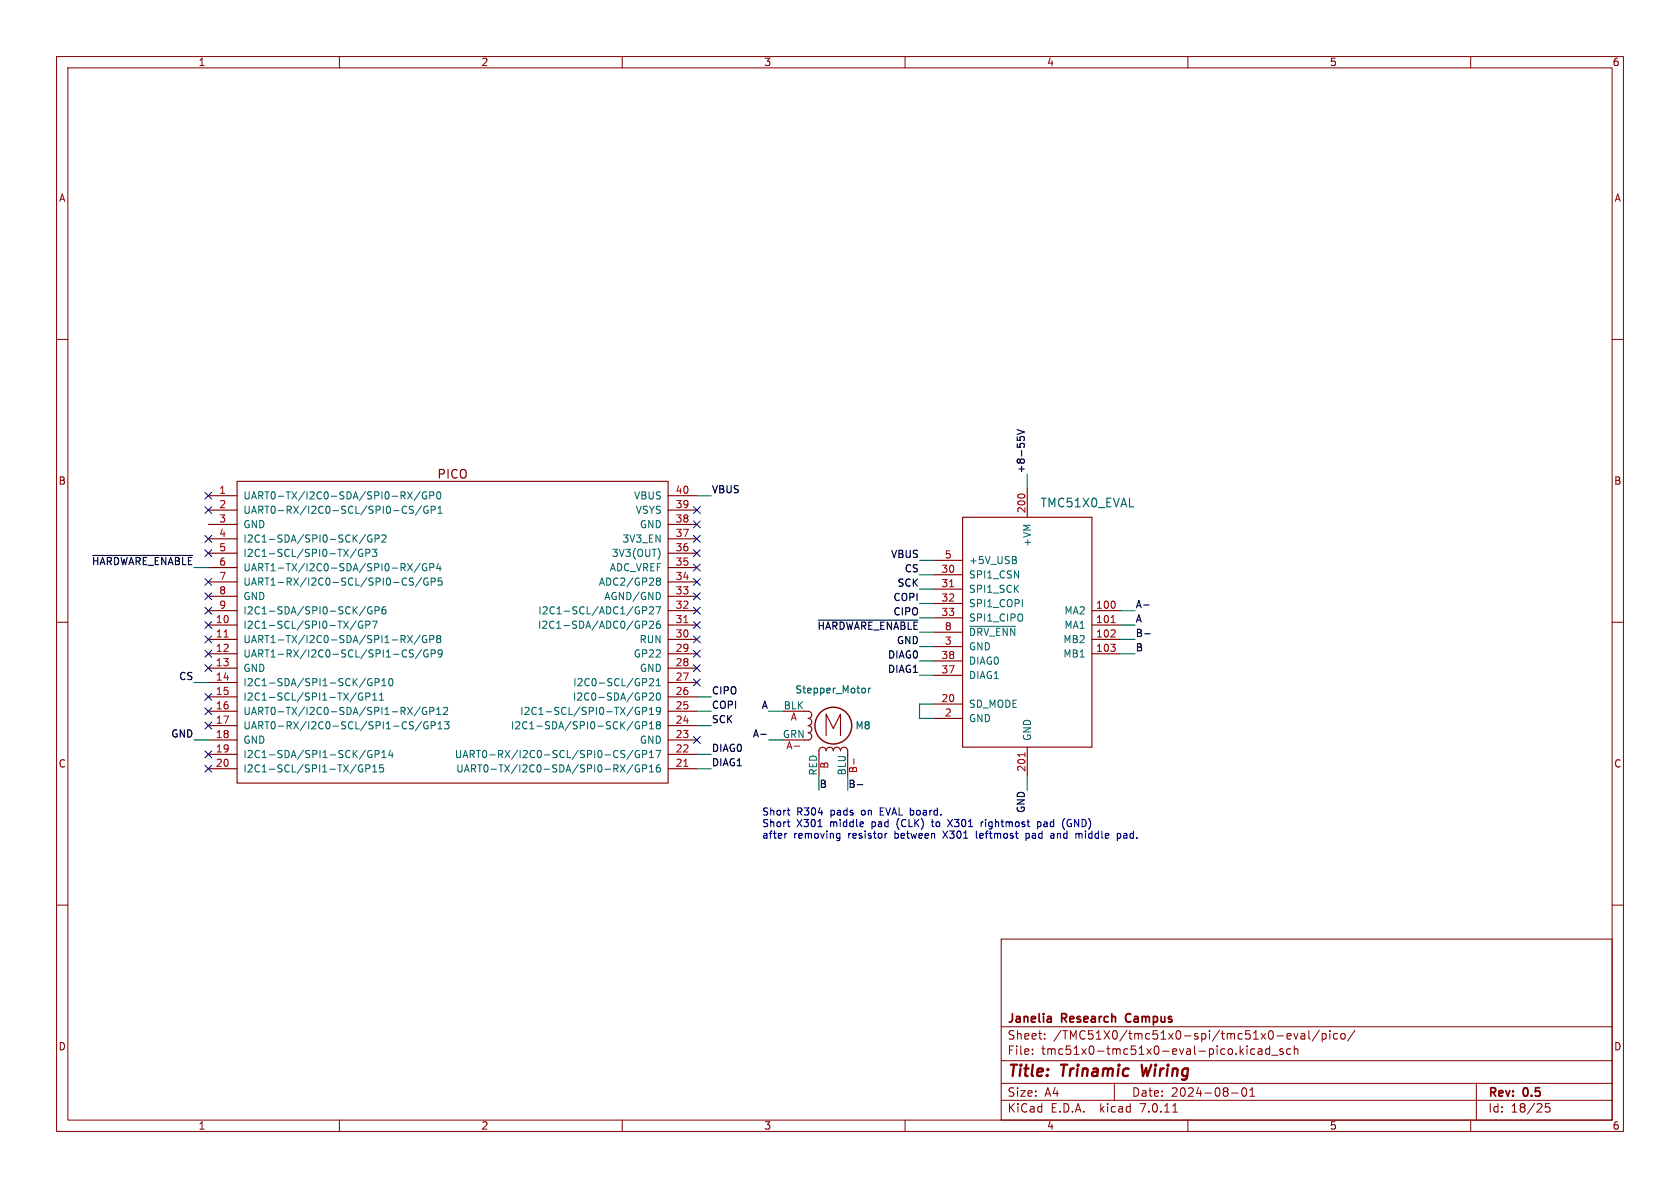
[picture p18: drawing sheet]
<svg xmlns="http://www.w3.org/2000/svg" width="297mm" height="210mm" viewBox="0 0 297 210" stroke-linecap="round" stroke-linejoin="round" font-family="sans-serif">
<defs><g id="words">
<g font-size="2.8" fill="#840000">
<text x="178" y="190.9">Title:</text>
<text x="187.7" y="190.9">Trinamic</text>
<text x="202.6" y="190.9">Wiring</text>
</g>
<g font-size="2.1" fill="#840000">
<text x="77.2" y="84.9">PICO</text>
<text x="178" y="184">Sheet:</text>
<text x="178" y="181.2">Janelia</text>
<text x="186.2" y="184">/TMC51X0/tmc51x0-spi/tmc51x0-eval/pico/</text>
<text x="187.7" y="181.2">Research</text>
<text x="199.7" y="181.2">Campus</text>
<text x="178" y="186.7">File:</text>
<text x="184.1" y="186.7">tmc51x0-tmc51x0-eval-pico.kicad_sch</text>
<text x="178" y="196.9">KiCad</text>
<text x="178" y="194.1">Size:</text>
<text x="184.7" y="194.1">A4</text>
<text x="185.7" y="196.9">E.D.A.</text>
<text x="194.6" y="196.9">kicad</text>
<text x="200" y="194.1">Date:</text>
<text x="201.8" y="196.9">7.0.11</text>
<text x="207" y="194.1">2024-08-01</text>
<text x="263" y="194.3">Rev:</text>
<text x="263" y="196.9">Id:</text>
<text x="267.1" y="196.9">18/25</text>
<text x="269.4" y="194.3">0.5</text>
</g>
<text font-size="2.1" fill="#006464" x="183.8" y="90">TMC51X0_EVAL</text>
<g font-size="1.8" fill="#840000">
<text x="35" y="11.9">1</text>
<text x="85" y="11.9">2</text>
<text x="135" y="11.9">3</text>
<text x="185" y="11.9">4</text>
<text x="235" y="11.9">5</text>
<text x="285" y="11.9">6</text>
<text x="10.3" y="35.9">A</text>
<text x="285.3" y="35.9">A</text>
<text x="10.3" y="85.9">B</text>
<text x="285.3" y="85.9">B</text>
<text x="10.3" y="135.9">C</text>
<text x="285.3" y="135.9">C</text>
<text x="10.3" y="185.9">D</text>
<text x="285.3" y="185.9">D</text>
<text x="35" y="199.9">1</text>
<text x="85" y="199.9">2</text>
<text x="135" y="199.9">3</text>
<text x="185" y="199.9">4</text>
<text x="235" y="199.9">5</text>
<text x="285" y="199.9">6</text>
</g>
<g font-size="1.8" fill="#0f0f0f">
<text x="181.3" y="83.8" transform="rotate(-90 181.3 83.8)">+8-55V</text>
<text x="125.7" y="87.3">VBUS</text>
<text x="157.3" y="98.7">VBUS</text>
<text x="159.7" y="101.3">CS</text>
<text x="157.7" y="106.3">COPI</text>
<text x="158.5" y="103.8">SCK</text>
<text x="200.7" y="107.6">A-</text>
<text x="157.7" y="108.9">CIPO</text>
<text x="158.3" y="114">GND</text>
<text x="200.7" y="110.1">A</text>
<text x="200.7" y="112.7">B-</text>
<text x="156.8" y="116.5">DIAG0</text>
<text x="156.8" y="119">DIAG1</text>
<text x="200.7" y="115.2">B</text>
<text x="31.5" y="120.3">CS</text>
<text x="125.7" y="122.8">CIPO</text>
<text x="125.7" y="125.4">COPI</text>
<text x="134.5" y="125.4">A</text>
<text x="30.1" y="130.5">GND</text>
<text x="125.7" y="127.9">SCK</text>
<text x="132.9" y="130.5">A-</text>
<text x="125.7" y="135.5">DIAG1</text>
<text x="125.7" y="133">DIAG0</text>
<text x="144.8" y="139.4">B</text>
<text x="149.9" y="139.4">B-</text>
<text x="181.3" y="143.9" transform="rotate(-90 181.3 143.9)">GND</text>
</g>
<g font-size="1.8" fill="#a90000">
<text x="38.7" y="87.4">1</text>
<text x="38.7" y="89.9">2</text>
<text x="119.3" y="89.9">39</text>
<text x="119.3" y="87.4">40</text>
<text x="38.7" y="92.5">3</text>
<text x="38.7" y="95">4</text>
<text x="119.3" y="95">37</text>
<text x="119.3" y="92.5">38</text>
<text x="181.4" y="90.8" transform="rotate(-90 181.4 90.8)">200</text>
<text x="38.7" y="97.5">5</text>
<text x="38.7" y="100.1">6</text>
<text x="119.3" y="100.1">35</text>
<text x="119.3" y="97.5">36</text>
<text x="166.3" y="101.3">30</text>
<text x="166.9" y="98.8">5</text>
<text x="38.7" y="102.6">7</text>
<text x="38.7" y="105.2">8</text>
<text x="38.7" y="107.7">9</text>
<text x="119.3" y="107.7">32</text>
<text x="119.3" y="105.2">33</text>
<text x="119.3" y="102.6">34</text>
<text x="166.3" y="103.9">31</text>
<text x="166.3" y="106.4">32</text>
<text x="193.7" y="107.7">100</text>
<text x="38.1" y="110.2">10</text>
<text x="38.1" y="112.8">11</text>
<text x="119.3" y="112.8">30</text>
<text x="119.3" y="110.2">31</text>
<text x="166.3" y="109">33</text>
<text x="166.9" y="111.5">8</text>
<text x="193.7" y="110.2">101</text>
<text x="193.7" y="112.8">102</text>
<text x="38.1" y="115.3">12</text>
<text x="38.1" y="117.9">13</text>
<text x="119.3" y="117.9">28</text>
<text x="119.3" y="115.3">29</text>
<text x="166.3" y="119.1">37</text>
<text x="166.3" y="116.6">38</text>
<text x="166.9" y="114">3</text>
<text x="193.7" y="115.3">103</text>
<text x="38.1" y="120.4">14</text>
<text x="38.1" y="122.9">15</text>
<text x="38.1" y="125.5">16</text>
<text x="119.3" y="125.5">25</text>
<text x="119.3" y="122.9">26</text>
<text x="119.3" y="120.4">27</text>
<text x="166.3" y="124.2">20</text>
<text x="38.1" y="128">17</text>
<text x="38.1" y="130.6">18</text>
<text x="119.3" y="130.6">23</text>
<text x="119.3" y="128">24</text>
<text x="139.7" y="127.7">A</text>
<text x="166.9" y="126.7">2</text>
<text x="38.1" y="133.1">19</text>
<text x="38.1" y="135.6">20</text>
<text x="119.3" y="135.6">21</text>
<text x="119.3" y="133.1">22</text>
<text x="138.9" y="132.8">A-</text>
<text x="146.8" y="136" transform="rotate(-90 146.8 136)">B</text>
<text x="151.8" y="136.8" transform="rotate(-90 151.8 136.8)">B-</text>
<text x="181.4" y="136.5" transform="rotate(-90 181.4 136.5)">201</text>
</g>
<g font-size="1.8" fill="#006464">
<text x="42.9" y="88.5">UART0-TX/I2C0-SDA/SPI0-RX/GP0</text>
<text x="112" y="88.5">VBUS</text>
<text x="42.9" y="91">UART0-RX/I2C0-SCL/SPI0-CS/GP1</text>
<text x="42.9" y="93.6">GND</text>
<text x="112.3" y="91">VSYS</text>
<text x="113" y="93.6">GND</text>
<text x="42.9" y="96.1">I2C1-SDA/SPI0-SCK/GP2</text>
<text x="42.9" y="98.7">I2C1-SCL/SPI0-TX/GP3</text>
<text x="42.9" y="101.2">UART1-TX/I2C0-SDA/SPI0-RX/GP4</text>
<text x="107.7" y="101.2">ADC_VREF</text>
<text x="108.1" y="98.7">3V3(OUT)</text>
<text x="109.9" y="96.1">3V3_EN</text>
<text x="171.2" y="99.9">+5V_USB</text>
<text x="182.5" y="96.8" transform="rotate(-90 182.5 96.8)">+VM</text>
<text x="42.9" y="103.7">UART1-RX/I2C0-SCL/SPI0-CS/GP5</text>
<text x="42.9" y="106.3">GND</text>
<text x="105.8" y="103.7">ADC2/GP28</text>
<text x="106.7" y="106.3">AGND/GND</text>
<text x="171.2" y="102.5">SPI1_CSN</text>
<text x="171.2" y="105">SPI1_SCK</text>
<text x="171.2" y="107.5">SPI1_COPI</text>
<text x="42.9" y="111.4">I2C1-SCL/SPI0-TX/GP7</text>
<text x="42.9" y="113.9">UART1-TX/I2C0-SDA/SPI1-RX/GP8</text>
<text x="42.9" y="108.8">I2C1-SDA/SPI0-SCK/GP6</text>
<text x="95" y="111.4">I2C1-SDA/ADC0/GP26</text>
<text x="95.1" y="108.8">I2C1-SCL/ADC1/GP27</text>
<text x="113" y="113.9">RUN</text>
<text x="171.2" y="110.1">SPI1_CIPO</text>
<text x="171.2" y="112.6">~{DRV_ENN}</text>
<text x="187.9" y="113.9">MB2</text>
<text x="188.1" y="108.8">MA2</text>
<text x="188.1" y="111.4">MA1</text>
<text x="42.9" y="116.4">UART1-RX/I2C0-SCL/SPI1-CS/GP9</text>
<text x="42.9" y="119">GND</text>
<text x="111.9" y="116.4">GP22</text>
<text x="113" y="119">GND</text>
<text x="171.2" y="115.2">GND</text>
<text x="171.2" y="117.7">DIAG0</text>
<text x="187.9" y="116.4">MB1</text>
<text x="42.9" y="121.5">I2C1-SDA/SPI1-SCK/GP10</text>
<text x="42.9" y="124.1">I2C1-SCL/SPI1-TX/GP11</text>
<text x="101.2" y="124.1">I2C0-SDA/GP20</text>
<text x="101.2" y="121.5">I2C0-SCL/GP21</text>
<text x="138.4" y="125.5">BLK</text>
<text x="140.4" y="122.9">Stepper_Motor</text>
<text x="171.2" y="125.3">SD_MODE</text>
<text x="171.2" y="120.2">DIAG1</text>
<text x="42.9" y="126.6">UART0-TX/I2C0-SDA/SPI1-RX/GP12</text>
<text x="42.9" y="129.1">UART0-RX/I2C0-SCL/SPI1-CS/GP13</text>
<text x="42.9" y="131.7">GND</text>
<text x="90.2" y="129.1">I2C1-SDA/SPI0-SCK/GP18</text>
<text x="91.9" y="126.6">I2C1-SCL/SPI0-TX/GP19</text>
<text x="113" y="131.7">GND</text>
<text x="138.3" y="130.6">GRN</text>
<text x="151.1" y="129.2">M8</text>
<text x="171.2" y="127.9">GND</text>
<text x="182.5" y="131.1" transform="rotate(-90 182.5 131.1)">GND</text>
<text x="42.9" y="134.2">I2C1-SDA/SPI1-SCK/GP14</text>
<text x="42.9" y="136.8">I2C1-SCL/SPI1-TX/GP15</text>
<text x="80.3" y="134.2">UART0-RX/I2C0-SCL/SPI0-CS/GP17</text>
<text x="80.5" y="136.8">UART0-TX/I2C0-SDA/SPI0-RX/GP16</text>
<text x="144.5" y="137.2" transform="rotate(-90 144.5 137.2)">RED</text>
<text x="149.6" y="137.2" transform="rotate(-90 149.6 137.2)">BLU</text>
</g>
<g font-size="1.8" fill="#009600">
<text x="16" y="100">~{HARDWARE_ENABLE}</text>
<text x="144.3" y="111.4">~{HARDWARE_ENABLE}</text>
</g>
<g font-size="1.8" fill="#0000c2">
<text x="134.6" y="144.3">Short</text>
<text x="134.6" y="146.3">Short</text>
<text x="134.6" y="148.3">after</text>
<text x="140.4" y="148.3">removing</text>
<text x="141" y="144.3">R304</text>
<text x="141" y="146.3">X301</text>
<text x="147.1" y="146.3">middle</text>
<text x="147.2" y="144.3">pads</text>
<text x="150.3" y="148.3">resistor</text>
<text x="153" y="144.3">on</text>
<text x="154.8" y="146.3">pad</text>
<text x="156.6" y="144.3">EVAL board.</text>
<text x="158.8" y="148.3">between</text>
<text x="159.5" y="146.3">(CLK)</text>
<text x="166.1" y="146.3">to</text>
<text x="167.8" y="148.3">X301</text>
<text x="169.3" y="146.3">X301</text>
<text x="173.9" y="148.3">leftmost</text>
<text x="175.4" y="146.3">rightmost</text>
<text x="183" y="148.3">pad</text>
<text x="185.8" y="146.3">pad</text>
<text x="187.8" y="148.3">and</text>
<text x="190.5" y="146.3">(GND)</text>
<text x="192.5" y="148.3">middle</text>
<text x="200.2" y="148.3">pad.</text>
</g>
</g></defs>
<g fill="none" stroke="#840000" stroke-width=".18">
<path d="M10 10h277v190h-277zM12 12h273v186h-273zM60 10v2M110 10v2M160 10v2M210 10v2M260 10v2M10 60h2M285 60h2M10 110h2M285 110h2M10 160h2"/>
<path d="M285 160h2M177 166h108v32h-108zM60 198v2M110 198v2M160 198v2M177 194.5h108M177 191.5h108M177 187.5h108M177 181.5h108M182.5 186.3v.1M182.5 185.5v.1M184.7 183.6v.1"/>
<path d="M184.7 182.8v.1M197 191.5v3M207.3 196.6h.9M210 198v2M217.7 193.2h1.2M219.7 192.4l.2-.1a.81 .81 0 0 1 .6 .6 .81 .81 0 0 1-.3 .8l-.2 .1a.81 .81 0 0 1-.3-1.4zM220.5 185.4v1M221 193.8h.8M221 192.7l.4-.4v1.5M221.8 185.5l-.4-.1-.3 .3v.4l.1 .2h.6M222.5 185.5h.5l.1 .9M223.1 185.8h-.5a.29 .29 0 0 0-.2 .3 .29 .29 0 0 0 .2 .3l.5-.1"/>
<path d="M224.5 185.5l-.5-.1-.3 .3v.4l.2 .2h.6M224.5 184.9v1.5M224.8 186.5h1.2M225.7 183.1h1.2M226.8 185.5l-.3-.1-.3 .2 .1 .2 .5 .2v.3h-.6M227.5 183.2l.7-.1v-.3l-.5-.1-.2 .2 .1 .7h.6M228.2 185.5l-.5-.1-.2 .3v.4l.1 .2h.6M228.7 182.7l.4 1 .4-1M228.8 185.5l.2-.1 .4 .1 .1 .9M228.8 184.9v1.5M230 182.8h.6l.1 .9M230.7 183.1h-.5a.29 .29 0 0 0-.2 .3 .29 .29 0 0 0 .2 .3l.5-.1"/>
<path d="M231.4 182.2v1.3l.2 .2M233.2 182.1l-1.2 2M233.7 182.8l.5-.1 .3 .3v.4l-.2 .2h-.6M233.7 182.7v1.5M235.1 182.2v.1M235.1 182.7v1M236.5 182.8l-.5-.1-.3 .3v.4l.2 .2h.6M237.1 182.8l.2-.1 .4 .1 .1 .6-.1 .2-.4 .1-.2-.1zM239.5 182.1l-1.3 2M260 198v2M261 191.5v6.5M274 195.1h-.8v.7l.2-.1h.5l.1 .3v.5l-.3 .1-.5-.1"/>
</g>
<path d="M201.8 188.2l.3 2 .5-1.4" fill="none" stroke="#840000" stroke-width=".4"/>
<path d="M185.6 179.7l.2 .2v.8M199.1 179.4l-.1 .4 .1 .7M185.8 180.6l-.1 .1M185.8 180l-.1 .1" fill="none" stroke="#840000" stroke-width=".3"/>
<g fill="none" stroke="#840000" stroke-width=".2">
<path d="M36.8 87.6h5.1M36.8 90.2h5.1M36.8 92.7h5.1M36.8 97.8h5.1M36.8 95.3h5.1M41.9 85.1h76.2v53.3h-76.2zM118.1 87.6h5.1M118.1 90.2h5.1M118.1 92.7h5.1M118.1 97.8h5.1M118.1 95.3h5.1M165.1 99.1h5.1"/>
<path d="M170.2 91.4h22.8v40.7h-22.8zM181.6 86.4v5M36.8 108h5.1M36.8 110.5h5.1M36.8 113h5.1M36.8 115.6h5.1M36.8 118.1h5.1M36.8 105.4h5.1M36.8 102.9h5.1M36.8 100.3h5.1M118.1 108h5.1M118.1 110.5h5.1"/>
<path d="M118.1 113h5.1M118.1 115.6h5.1M118.1 118.1h5.1M118.1 105.4h5.1M118.1 102.9h5.1M118.1 100.3h5.1M165.1 114.3h5.1M165.1 101.6h5.1M165.1 104.1h5.1M165.1 106.7h5.1M165.1 109.2h5.1M165.1 119.4h5.1"/>
<path d="M165.1 116.8h5.1M165.1 111.8h5.1M193 108h5.1M193 110.5h5.1M193 113h5.1M193 115.6h5.1M36.8 130.8h5.1M36.8 125.7h5.1M36.8 120.7h5.1M36.8 123.2h5.1M36.8 128.3h5.1M36.8 133.4h5.1"/>
<path d="M36.8 135.9h5.1M118.1 130.8h5.1M118.1 125.7h5.1M118.1 120.7h5.1M118.1 123.2h5.1M118.1 128.3h5.1M118.1 133.4h5.1M118.1 135.9h5.1M138.4 125.7h4.5a.64 .64 0 0 1 .6 .7 .64 .64 0 0 1-.6 .6 .64 .64 0 0 1 .6 .6 .64 .64 0 0 1-.6 .7 .64 .64 0 0 1 .6 .6 .64 .64 0 0 1-.6 .6 .64 .64 0 0 1 .6 .7 .64 .64 0 0 1-.6 .6h-4.5M144.8 137.2v-4.5a.64 .64 0 0 1 .6-.6 .64 .64 0 0 1 .6 .6 .64 .64 0 0 1 .7-.6 .64 .64 0 0 1 .6 .6 .64 .64 0 0 1 .7-.6 .64 .64 0 0 1 .6 .6 .64 .64 0 0 1 .6-.6 .64 .64 0 0 1 .7 .6v4.5M146 130v-3.8l1.3 2.6 1.3-2.6v3.8M165.1 127h5.1"/>
<path d="M165.1 124.5h5.1M181.6 132.1v5.1"/>
</g>
<path d="M39.6 112.6h.7M120.9 110.1h.7M167.9 103.7h.7M196.4 112.6h.8M196.4 110.1h.8M197.1 111.5v.4M120.9 135.5h.7M140.4 131.9h1M151 134.1v1M181.2 133v.8" fill="none" stroke="#a90000" stroke-width=".18"/>
<g fill="none" stroke="#006464" stroke-width=".18">
<path d="M63 97l-1.1 1.7M64.1 97.2a.59 .59 0 0 0-.8 .5 .59 .59 0 0 0 .8 .6v-.5h-.2M64.6 94.5l-1.1 1.6M64.7 97.8l.6-.1 .1-.2-.1-.3-.6-.1v1.3M65.7 94.6a.59 .59 0 0 0-.7 .6 .59 .59 0 0 0 .7 .6l.1-.5h-.3M65.8 97.1h.8l-.4 .5 .4 .1v.5l-.2 .2-.6-.2M66.3 95.2h.6l.1-.2v-.3l-.7-.1v1.2M67.5 94.7l.5-.1 .2 .3-.7 .9h.7M71.6 89.5l.3 .1M71.9 90.6l-.3 .1M72.1 86.9l.8 1.3M72.1 99.6l.8 1.3"/>
<path d="M72.9 86.9l-.8 1.3M72.9 99.6l-.8 1.3M73.1 89.5h-.5l-.2 .2 .1 .3 .5 .3v.3l-.2 .1h-.4M74.3 86.9l-1.1 1.6M74.3 99.6l-1.1 1.6M74.5 89.4l-1.1 1.7M75.4 87a.59 .59 0 0 0-.8 .6 .59 .59 0 0 0 .8 .5v-.4h-.2M75.4 99.7a.59 .59 0 0 0-.8 .6 .59 .59 0 0 0 .8 .5v-.4h-.2M75.6 89.5a.59 .59 0 0 0-.7 .6 .59 .59 0 0 0 .7 .6l.1-.5h-.3M76 87.6l.6-.1 .1-.1v-.3l-.7-.2v1.3M76.2 90.1h.6l.2-.2-.1-.3-.7-.1v1.2M77.3 87.1l.2-.2a.68 .68 0 0 1 .4 .7 .68 .68 0 0 1-.4 .6l-.2-.1-.1-.4z"/>
<path d="M77.4 89.8l.4-.3v1.2M77.4 90.7h.8M77.5 99.6l-.3 .9h.8M116.6 97.3l.1 .5-.1 .7M179.4 99l.3 .2-.1 .3-.1 .1M179.5 98.4l.1 .2-.1 .3M63 109.7l-1.1 1.7M64.1 109.9a.59 .59 0 0 0-.8 .5 .59 .59 0 0 0 .8 .6v-.5h-.2M64.6 107.2l-1.1 1.6M64.7 110.5l.6-.1 .1-.2-.1-.3-.6-.1v1.3M65.7 107.3a.59 .59 0 0 0-.7 .6 .59 .59 0 0 0 .7 .6l.1-.5h-.3M65.8 109.8h.9l-.6 1.3"/>
<path d="M66.3 107.9h.6l.1-.2v-.3l-.7-.1v1.2M68.1 107.3h-.3a.85 .85 0 0 0 0 1.2l.4-.1v-.4l-.2-.3-.4 .1-.1 .2M72.1 112.3l.8 1.3M72.9 112.3l-.8 1.3M73.1 114.9h-.5l-.2 .2 .1 .3 .5 .3v.3l-.2 .1h-.4M73.1 102.2h-.5l-.2 .2 .1 .3 .5 .3v.3l-.2 .1h-.4M74.3 112.3l-1.1 1.6M74.5 114.8l-1.1 1.7M74.5 102.1l-1.1 1.7M75.4 112.4a.59 .59 0 0 0-.8 .6 .59 .59 0 0 0 .8 .5v-.4h-.2M75.6 114.9a.59 .59 0 0 0-.7 .6 .59 .59 0 0 0 .7 .6l.1-.5h-.3M75.6 102.2a.59 .59 0 0 0-.7 .6 .59 .59 0 0 0 .7 .6l.1-.5h-.3"/>
<path d="M76 100.3l.6-.1 .1-.1v-.3l-.7-.2v1.3M76 113l.6-.1 .1-.1v-.3l-.7-.2v1.3M76.2 115.5h.6l.2-.2-.1-.3-.7-.1v1.2M76.2 102.8h.6l.2-.2-.1-.3-.7-.1v1.2M77.4 112.9l-.2-.3 .2-.3h.3l.2 .3-.2 .3M77.4 112.9l-.2 .2 .1 .4 .1 .1 .4-.1 .1-.1v-.3l-.2-.2M77.4 112.9h.3M77.8 100.1v.8M78.1 102.2h-.6l-.1 .6 .2-.1h.4l.2 .2-.1 .4-.2 .1-.5-.1M78.2 115.4l-.3 .3-.3-.1-.2-.2 .2-.5h.3l.2 .1a.84 .84 0 0 1-.3 1.1h-.2M113.6 109.8h.5l.2 .2-.1 .4-.6 .1M113.6 107.3h.5l.2 .2-.1 .4h-.6"/>
<path d="M114.8 109.9l.5-.1 .2 .4-.7 .9h.7M114.8 107.4l.5-.1 .2 .3-.7 .9h.7M116 107.3h.8l-.5 1.2M116 102.4l.3-.2h.3l.2 .3-.3 .2M116 102.5l.3 .2M116.3 102.7h.2M116.3 102.7l-.3 .3M116.5 102.7l.3 .3-.1 .3-.4 .1-.3-.2M116.6 109.8l-.3 .1a.86 .86 0 0 0 0 1.2l.4-.2 .1-.4-.3-.2h-.4l-.1 .2M171.4 110.7h8.2M63.9 135.9h.2v.5h-.5l-.2-.2M64.1 122.6a.59 .59 0 0 0-.8 .5 .59 .59 0 0 0 .8 .6v-.5h-.2"/>
<path d="M64.1 135.3h-.5l-.2 .2M64.7 123.2l.6-.1 .1-.2-.1-.3-.6-.1v1.3M64.7 135.9l.6-.1 .1-.2-.1-.3-.6-.1v1.3M65 120.7l.1 .3 .3 .2 .4-.1v-.4h-.3M65 133.4l.1 .3 .3 .2 .4-.1v-.4h-.3M65.7 120h-.5l-.2 .5M65.7 132.7h-.5l-.2 .5M65.9 123.8h.7M65.9 122.9l.3-.4v1.3M65.9 135.6l.3-.4v1.3M65.9 136.5h.7M66.3 120.6h.6l.1-.2v-.3l-.7-.1v1.2"/>
<path d="M66.3 133.3h.6l.1-.2v-.3l-.7-.1v1.2M67.1 122.9l.4-.4v1.3M67.1 123.8h.7M67.5 121.2h.7M67.5 120.3l.4-.3v1.2M67.5 133l.4-.3v1.2M67.5 133.9h.7M67.8 135.2h-.6l-.1 .6 .2-.1h.4l.1 .2v.4l-.2 .2-.5-.2M68.8 120.1l.2-.1a.68 .68 0 0 1 .5 .6 .68 .68 0 0 1-.5 .6l-.2-.1-.1-.4zM69 132.6l-.3 .9h.8M69.3 133.1v.8M72.9 127.6h.2"/>
<path d="M73 128.3l.1 .2-.1 .3M74.3 125l-1.1 1.6M74.5 127.5l-1.1 1.7M75.4 125.1a.59 .59 0 0 0-.8 .6 .59 .59 0 0 0 .8 .5v-.4h-.2M75.6 127.6a.59 .59 0 0 0-.7 .6 .59 .59 0 0 0 .7 .6l.1-.5h-.3M76 125.7l.6-.1 .1-.1v-.3l-.7-.2v1.3M76.2 128.2h.6l.2-.2-.1-.3-.7-.1v1.2M77.2 126.3h.7M77.2 125.4l.4-.4v1.3M77.4 128.8h.8M77.4 127.9l.4-.3v1.2M78.4 125.2l.5-.2 .2 .4-.8 .9h.8"/>
<path d="M78.6 127.6h.8l-.5 .5 .4 .1v.5l-.2 .1-.5-.1M110.3 132.7h.2M110.3 133.4l.2 .2-.2 .3M111.9 135.1l-1.1 1.7M111.9 132.6l-1.1 1.6M112.3 128.3l.1 .4 .3 .1 .4-.1v-.4h-.3M112.8 125.8h.3l-.1 .4h-.5l-.2-.2M113 125.1h-.5l-.2 .2M113 127.6h-.5l-.2 .5M113 132.7a.59 .59 0 0 0-.7 .6 .59 .59 0 0 0 .7 .6l.1-.5h-.3M113 135.3a.59 .59 0 0 0-.7 .5 .59 .59 0 0 0 .7 .6l.1-.5h-.3M113.6 125.7l.6-.1 .1-.1v-.3l-.7-.2v1.3"/>
<path d="M113.6 128.2h.6l.1-.2v-.3l-.7-.1v1.2M113.6 133.3h.6l.1-.2v-.3l-.7-.1v1.2M113.6 135.9l.6-.1 .1-.2v-.3l-.7-.1v1.3M114.3 120.1v.4M114.8 120.1l.5-.1 .2 .3-.7 .9h.7M114.8 122.6l.5-.1 .2 .4-.7 .9h.7M114.8 126.3h.7M114.8 128.8h.7M114.8 133.9h.7M114.8 136.5h.7M114.8 125.4l.4-.4v1.3M114.8 127.9l.4-.3v1.2"/>
<path d="M114.8 133l.4-.3v1.2M114.8 135.6l.4-.4v1.3M116 132.7h.8l-.5 1.2M116 121.2h.8M116 120.3l.4-.3v1.2M116.1 122.6l.2-.1a.68 .68 0 0 1 .5 .6 .68 .68 0 0 1-.5 .7l-.2-.2-.1-.3zM116.3 128.1l-.3-.2 .3-.3h.2l.3 .2-.3 .3M116.3 128.1l-.3 .3 .1 .3 .2 .1h.3l.2-.2v-.2l-.3-.3M116.3 128.1h.2M116.6 135.2l-.3 .1a.86 .86 0 0 0 0 1.2l.4-.2 .1-.4-.3-.2h-.4l-.1 .2M116.8 125.6l-.3 .2h-.4l-.1-.2 .1-.5 .4-.1 .2 .2a.84 .84 0 0 1-.3 1.1h-.3"/>
</g>
<circle cx="147.3" cy="128.3" r="3.3" fill="none" stroke="#840000" stroke-width=".25"/>
<path d="M152.6 121.7h.3l.1 .2-.1 .5-.3 .1M153.5 121.7v.8M153.9 121.7l-.4 .2" fill="none" stroke="#006464" stroke-width=".2"/>
<path d="M179.8 77.2v.6M179.8 75.9l1.3 .5-1.3 .4M180.3 77.7v-.3l.3-.2h.4l.1 .5M16.4 98.2h17.6M144.7 109.6h17.6M202.2 107h1M202.4 112h.9M134.5 129.8h1M151.6 138.7h.9" fill="none" stroke="#0f0f0f" stroke-width=".2"/>
<g fill="none" stroke="#0000c2" stroke-width=".2">
<path d="M139.1 147.3l-.4 .3M139.2 143.2h.4M139.2 145.3h.4M139.4 144l.2 .1M139.4 146.1h.2M148.1 147.3l.4 .1M148.5 147.3v1.1l-.1 .1-.3 .1M148.5 148.1l-.4 .1M152.4 143.3l-.1 .2 .1 .5M154.2 145.3v1.3M154.2 146.1h.1M154.3 145.3h-.1"/>
<path d="M155.6 143.4h.4M156.2 142.8h-.6v1.3h.6M156.7 147.3h.1M158.2 146.9v1.3M158.2 148.1l.1 .1M158.3 147.3l-.1 .1M158.9 144.7a1.49 1.49 0 0 0 0 1.9M164.6 145.3h.5M164.8 144.9v1l.3 .2M165.5 145.4v.6M166.7 146.9l.8 1.3M167.5 144.9l.9 1.2"/>
<path d="M167.5 146.9l-.8 1.3M168.4 144.9l-.9 1.2M172.6 146.9v1.1l.2 .2M173.6 147.3h-.2l-.2 .2 .1 .6 .3 .1M173.8 145.3h-.2M173.8 147.6l-.6 .2M174.2 144.9v.1M174.2 145.3v.8M175 145.3l-.2 .2v.4l.2 .2M181.4 147.4l.3-.1 .3 .3-.1 .5h-.5M181.4 147.3v1.3M182.5 147.8v.3"/>
<path d="M183.4 145.3h.4l.2 .2-.1 .6h-.5M183.4 145.3v1.3M184.6 145.3h.5v.8M185.1 145.6h-.4l-.2 .2 .2 .3h.4M186.9 147.3v.9M187.3 147.3l-.4 .1M189.1 144.9h.3M189.2 145.6h.2v.4l-.2 .1M190 146.1v-1.2l.7 1.2M191.2 147.4l.1 .8M191.9 147.3v.9M198.7 147.4h.5v.8"/>
<path d="M199.2 147.6l-.4 .1-.2 .2 .2 .3 .4-.1"/>
</g>
<g fill="none" stroke="#009600" stroke-width=".2">
<path d="M123.2 87.6h2.5M162.6 99.1h2.5M181.6 83.8v2.6M162.6 104.1h2.5M162.6 116.8h2.5M162.6 114.3h2.5M162.6 119.4h2.5M162.6 106.7h2.5M162.6 101.6h2.5M162.6 109.2h2.5M198.1 108h2.6M198.1 113h2.6"/>
<path d="M198.1 110.5h2.6M198.1 115.6h2.6M34.3 130.8h2.5M34.3 120.7h2.5M123.2 128.3h2.5M123.2 123.2h2.5M123.2 135.9h2.5M123.2 125.7h2.5M123.2 133.4h2.5M135.9 130.8h2.5M135.9 125.7h2.5M144.8 137.2v2.5"/>
<path d="M149.9 137.2v2.5M165.1 124.5h-2.5v2.5h2.5M181.6 137.2v2.5"/>
</g>
<g fill="none" stroke="#000084" stroke-width=".18">
<path d="M36.2 97.2l1.2 1.2M36.2 89.6l1.2 1.2M36.2 94.6l1.2 1.3M36.2 87l1.2 1.2M37.4 97.2l-1.2 1.2M37.4 89.6l-1.2 1.2M37.4 94.6l-1.2 1.3M37.4 87l-1.2 1.2M122.6 89.6l1.2 1.2M122.6 92.1l1.2 1.2M122.6 97.2l1.2 1.2M122.6 99.7l1.2 1.2"/>
<path d="M122.6 94.6l1.2 1.3M123.8 89.6l-1.2 1.2M123.8 92.1l-1.2 1.2M123.8 97.2l-1.2 1.2M123.8 99.7l-1.2 1.2M123.8 94.6l-1.2 1.3M36.2 109.9l1.2 1.2M36.2 107.3l1.2 1.3M36.2 102.3l1.2 1.2M36.2 104.8l1.2 1.2M36.2 117.5l1.2 1.2M36.2 112.4l1.2 1.2"/>
<path d="M36.2 115l1.2 1.2M37.4 109.9l-1.2 1.2M37.4 107.3l-1.2 1.3M37.4 102.3l-1.2 1.2M37.4 104.8l-1.2 1.2M37.4 117.5l-1.2 1.2M37.4 112.4l-1.2 1.2M37.4 115l-1.2 1.2M122.6 117.5l1.2 1.2M122.6 104.8l1.2 1.2M122.6 102.3l1.2 1.2M122.6 112.4l1.2 1.2"/>
<path d="M122.6 109.9l1.2 1.2M122.6 107.3l1.2 1.3M122.6 115l1.2 1.2M123.8 117.5l-1.2 1.2M123.8 104.8l-1.2 1.2M123.8 102.3l-1.2 1.2M123.8 112.4l-1.2 1.2M123.8 109.9l-1.2 1.2M123.8 107.3l-1.2 1.3M123.8 115l-1.2 1.2M36.2 127.7l1.2 1.2M36.2 135.3l1.2 1.2"/>
<path d="M36.2 132.7l1.2 1.3M36.2 122.6l1.2 1.2M36.2 125.1l1.2 1.2M37.4 127.7l-1.2 1.2M37.4 135.3l-1.2 1.2M37.4 132.7l-1.2 1.3M37.4 122.6l-1.2 1.2M37.4 125.1l-1.2 1.2M122.6 130.2l1.2 1.2M122.6 120l1.2 1.3M123.8 130.2l-1.2 1.2M123.8 120l-1.2 1.3"/>
</g>
<use href="#words"/>
</svg>
